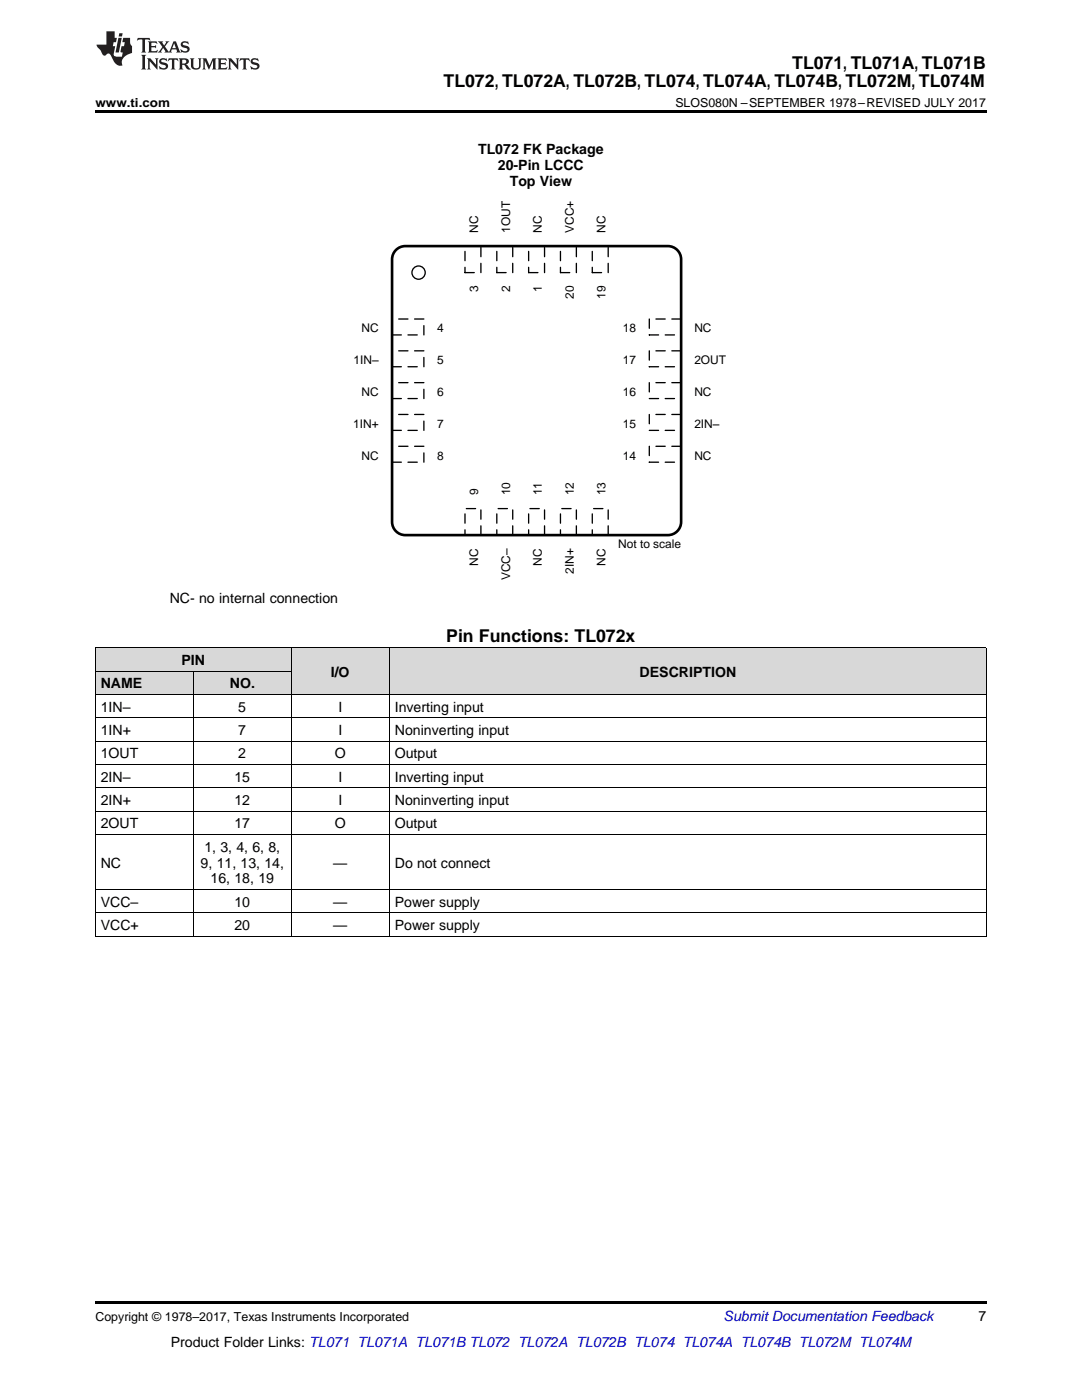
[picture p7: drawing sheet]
<svg xmlns="http://www.w3.org/2000/svg" width="216mm" height="279mm" viewBox="0 0 216 279" stroke-linecap="round" stroke-linejoin="round" font-family="sans-serif">
<defs><g id="words">
<g font-size="3.5">
<text x="88.5" y="17.3">TL072, TL072A, TL072B, TL074, TL074A, TL074B, TL072M, TL074M</text>
<text x="158.1" y="13.8">TL071, TL071A, TL071B</text>
<text x="89" y="128.1">Pin Functions: TL072x</text>
</g>
<g font-size="2.8">
<text x="95.4" y="30.7">TL072 FK Package</text>
<text x="99.3" y="33.9">20-Pin LCCC</text>
<text x="101.7" y="37">Top View</text>
<text x="33.9" y="120.3">NC- no internal connection</text>
<text x="20.1" y="137.4">NAME</text>
<text x="36.2" y="132.7">PIN</text>
<text x="45.9" y="137.4">NO.</text>
<text x="66" y="135">I/O</text>
<text x="127.6" y="135">DESCRIPTION</text>
<text x="20.1" y="142">1IN–</text>
<text x="47.6" y="142">5</text>
<text x="67.5" y="142">I</text>
<text x="78.8" y="142">Inverting input</text>
<text x="20.1" y="146.7">1IN+</text>
<text x="47.6" y="146.7">7</text>
<text x="67.5" y="146.7">I</text>
<text x="78.8" y="146.7">Noninverting input</text>
<text x="20.1" y="151.3">1OUT</text>
<text x="20.1" y="156">2IN–</text>
<text x="46.8" y="156">15</text>
<text x="47.6" y="151.3">2</text>
<text x="66.8" y="151.3">O</text>
<text x="67.5" y="156">I</text>
<text x="78.8" y="151.3">Output</text>
<text x="78.8" y="156">Inverting input</text>
<text x="20.1" y="160.7">2IN+</text>
<text x="46.8" y="160.7">12</text>
<text x="67.5" y="160.7">I</text>
<text x="78.8" y="160.7">Noninverting input</text>
<text x="20.1" y="165.3">2OUT</text>
<text x="46.8" y="165.3">17</text>
<text x="66.8" y="165.3">O</text>
<text x="78.8" y="165.3">Output</text>
<text x="20.1" y="173.1">NC</text>
<text x="40" y="173.1">9, 11, 13, 14,</text>
<text x="40.8" y="170">1, 3, 4, 6, 8,</text>
<text x="66.5" y="173.1">—</text>
<text x="78.8" y="173.1">Do not connect</text>
<text x="42" y="176.3">16, 18, 19</text>
<text x="20.1" y="181">VCC–</text>
<text x="20.1" y="185.6">VCC+</text>
<text x="46.8" y="181">10</text>
<text x="46.8" y="185.6">20</text>
<text x="66.5" y="181">—</text>
<text x="66.5" y="185.6">—</text>
<text x="78.8" y="181">Power supply</text>
<text x="78.8" y="185.6">Power supply</text>
<text x="195.3" y="263.6">7</text>
<text x="34.1" y="268.9">Product Folder Links: TL071 TL071A TL071B TL072 TL072A TL072B TL074 TL074A TL074B TL072M TL074M</text>
</g>
<text font-size="2.8" fill="#0000c8" x="144.4" y="263.6">Submit Documentation Feedback</text>
<g font-size="2.5">
<text x="19" y="21.4">www.ti.com</text>
<text x="134.8" y="21.4">SLOS080N –SEPTEMBER 1978–REVISED JULY 2017</text>
<text x="19" y="263.6">Copyright © 1978–2017, Texas Instruments Incorporated</text>
</g>
<g font-size="2.4">
<text x="95.4" y="46.5" transform="rotate(-90 95.4 46.5)">NC</text>
<text x="101.8" y="46.5" transform="rotate(-90 101.8 46.5)">1OUT</text>
<text x="108.1" y="46.5" transform="rotate(-90 108.1 46.5)">NC</text>
<text x="114.5" y="46.5" transform="rotate(-90 114.5 46.5)">VCC+</text>
<text x="120.8" y="46.5" transform="rotate(-90 120.8 46.5)">NC</text>
<text x="95.4" y="58.4" transform="rotate(-90 95.4 58.4)">3</text>
<text x="101.8" y="58.4" transform="rotate(-90 101.8 58.4)">2</text>
<text x="108.1" y="58.4" transform="rotate(-90 108.1 58.4)">1</text>
<text x="114.5" y="59.7" transform="rotate(-90 114.5 59.7)">20</text>
<text x="120.8" y="59.7" transform="rotate(-90 120.8 59.7)">19</text>
<text x="72.2" y="66.3">NC</text>
<text x="87.2" y="66.3">4</text>
<text x="124.3" y="66.3">18</text>
<text x="138.5" y="66.3">NC</text>
<text x="70.6" y="72.7">1IN±</text>
<text x="87.2" y="72.7">5</text>
<text x="124.3" y="72.7">17</text>
<text x="138.5" y="72.7">2OUT</text>
<text x="72.2" y="79">NC</text>
<text x="87.2" y="79">6</text>
<text x="124.3" y="79">16</text>
<text x="138.5" y="79">NC</text>
<text x="70.5" y="85.4">1IN+</text>
<text x="87.2" y="85.4">7</text>
<text x="124.3" y="85.4">15</text>
<text x="138.5" y="85.4">2IN±</text>
<text x="72.2" y="91.7">NC</text>
<text x="87.2" y="91.7">8</text>
<text x="124.3" y="91.7">14</text>
<text x="138.5" y="91.7">NC</text>
<text x="95.4" y="98.9" transform="rotate(-90 95.4 98.9)">9</text>
<text x="101.8" y="98.9" transform="rotate(-90 101.8 98.9)">10</text>
<text x="108.1" y="98.9" transform="rotate(-90 108.1 98.9)">11</text>
<text x="114.5" y="98.9" transform="rotate(-90 114.5 98.9)">12</text>
<text x="120.8" y="98.9" transform="rotate(-90 120.8 98.9)">13</text>
<text x="95.4" y="112.9" transform="rotate(-90 95.4 112.9)">NC</text>
<text x="108.1" y="112.9" transform="rotate(-90 108.1 112.9)">NC</text>
<text x="120.8" y="112.9" transform="rotate(-90 120.8 112.9)">NC</text>
<text x="123.3" y="109.4">Not to scale</text>
<text x="101.8" y="115.8" transform="rotate(-90 101.8 115.8)">VCC±</text>
<text x="114.5" y="114.5" transform="rotate(-90 114.5 114.5)">2IN+</text>
</g>
</g></defs>
<g fill="#d8d8d8">
<path d="M58.1 129.3h19.6v9.3h-19.6z"/>
<path d="M77.7 129.3h119.1v9.3h-119.1z"/>
<path d="M19 134h19.6v4.6h-19.6z"/>
<path d="M38.6 134h19.5v4.6h-19.5z"/>
<path d="M19 129.3h19.6v4.7h-19.6z"/>
<path d="M38.6 129.3h19.5v4.7h-19.5z"/>
</g>
<path d="M19 259.7h177.8v.5h-177.8z" fill="#000"/>
<g fill="none" stroke="#000" stroke-width=".2">
<path d="M19 138.6h177.8M19 133.9h39.1M19 129.3h177.8M19.1 129.3v57.6M38.5 134v52.9M58.1 129.3v57.6M77.7 129.3v57.6M196.8 129.3v57.6M19 157.2h177.8M19 152.6h177.8M19 147.9h177.8M19 143.2h177.8"/>
<path d="M19 177.5h177.8M19 166.5h177.8M19 161.9h177.8M19 186.8h177.8M19 182.2h177.8"/>
</g>
<path d="M78.2 63.7h6.4v3.1h-6.4z" fill-rule="evenodd" fill="#fff"/>
<path d="M78.2 63.7h6.4v3.1h-6.4z" fill="none" stroke="#000" stroke-width=".26" stroke-dasharray="1.9 1.3"/>
<path d="M78.2 70h6.4v3.2h-6.4z" fill-rule="evenodd" fill="#fff"/>
<path d="M78.2 70h6.4v3.2h-6.4z" fill="none" stroke="#000" stroke-width=".26" stroke-dasharray="1.9 1.3"/>
<path d="M78.2 76.4h6.4v3.1h-6.4z" fill-rule="evenodd" fill="#fff"/>
<path d="M78.2 76.4h6.4v3.1h-6.4z" fill="none" stroke="#000" stroke-width=".26" stroke-dasharray="1.9 1.3"/>
<path d="M78.2 82.7h6.4v3.2h-6.4z" fill-rule="evenodd" fill="#fff"/>
<path d="M78.2 82.7h6.4v3.2h-6.4z" fill="none" stroke="#000" stroke-width=".26" stroke-dasharray="1.9 1.3"/>
<path d="M78.2 89.1h6.4v3.1h-6.4z" fill-rule="evenodd" fill="#fff"/>
<path d="M78.2 89.1h6.4v3.1h-6.4z" fill="none" stroke="#000" stroke-width=".26" stroke-dasharray="1.9 1.3"/>
<path d="M92.8 101.5h3.2v5.3h-3.2z" fill-rule="evenodd" fill="#fff"/>
<path d="M92.8 101.5h3.2v5.3h-3.2z" fill="none" stroke="#000" stroke-width=".26" stroke-dasharray="1.9 1.3"/>
<path d="M99.1 101.5h3.2v5.3h-3.2z" fill-rule="evenodd" fill="#fff"/>
<path d="M99.1 101.5h3.2v5.3h-3.2z" fill="none" stroke="#000" stroke-width=".26" stroke-dasharray="1.9 1.3"/>
<path d="M105.5 101.5h3.2v5.3h-3.2z" fill-rule="evenodd" fill="#fff"/>
<path d="M105.5 101.5h3.2v5.3h-3.2z" fill="none" stroke="#000" stroke-width=".26" stroke-dasharray="1.9 1.3"/>
<path d="M111.8 101.5h3.2v5.3h-3.2z" fill-rule="evenodd" fill="#fff"/>
<path d="M111.8 101.5h3.2v5.3h-3.2z" fill="none" stroke="#000" stroke-width=".26" stroke-dasharray="1.9 1.3"/>
<path d="M118.2 101.5h3.2v5.3h-3.2z" fill-rule="evenodd" fill="#fff"/>
<path d="M118.2 101.5h3.2v5.3h-3.2z" fill="none" stroke="#000" stroke-width=".26" stroke-dasharray="1.9 1.3"/>
<path d="M129.6 89.1h6.3v3.1h-6.3z" fill-rule="evenodd" fill="#fff"/>
<path d="M129.6 89.1h6.3v3.1h-6.3z" fill="none" stroke="#000" stroke-width=".26" stroke-dasharray="1.9 1.3"/>
<path d="M129.6 82.7h6.3v3.2h-6.3z" fill-rule="evenodd" fill="#fff"/>
<path d="M129.6 82.7h6.3v3.2h-6.3z" fill="none" stroke="#000" stroke-width=".26" stroke-dasharray="1.9 1.3"/>
<path d="M129.6 76.4h6.3v3.1h-6.3z" fill-rule="evenodd" fill="#fff"/>
<path d="M129.6 76.4h6.3v3.1h-6.3z" fill="none" stroke="#000" stroke-width=".26" stroke-dasharray="1.9 1.3"/>
<path d="M129.6 70h6.3v3.2h-6.3z" fill-rule="evenodd" fill="#fff"/>
<path d="M129.6 70h6.3v3.2h-6.3z" fill="none" stroke="#000" stroke-width=".26" stroke-dasharray="1.9 1.3"/>
<path d="M129.6 63.7h6.3v3.1h-6.3z" fill-rule="evenodd" fill="#fff"/>
<path d="M129.6 63.7h6.3v3.1h-6.3z" fill="none" stroke="#000" stroke-width=".26" stroke-dasharray="1.9 1.3"/>
<path d="M118.2 49.1h3.2v5.3h-3.2z" fill-rule="evenodd" fill="#fff"/>
<path d="M118.2 49.1h3.2v5.3h-3.2z" fill="none" stroke="#000" stroke-width=".26" stroke-dasharray="1.9 1.3"/>
<path d="M111.8 49.1h3.2v5.3h-3.2z" fill-rule="evenodd" fill="#fff"/>
<path d="M111.8 49.1h3.2v5.3h-3.2z" fill="none" stroke="#000" stroke-width=".26" stroke-dasharray="1.9 1.3"/>
<path d="M105.5 49.1h3.2v5.3h-3.2z" fill-rule="evenodd" fill="#fff"/>
<path d="M105.5 49.1h3.2v5.3h-3.2z" fill="none" stroke="#000" stroke-width=".26" stroke-dasharray="1.9 1.3"/>
<path d="M99.1 49.1h3.2v5.3h-3.2z" fill-rule="evenodd" fill="#fff"/>
<path d="M99.1 49.1h3.2v5.3h-3.2z" fill="none" stroke="#000" stroke-width=".26" stroke-dasharray="1.9 1.3"/>
<path d="M92.8 49.1h3.2v5.3h-3.2z" fill-rule="evenodd" fill="#fff"/>
<path d="M92.8 49.1h3.2v5.3h-3.2z" fill="none" stroke="#000" stroke-width=".26" stroke-dasharray="1.9 1.3"/>
<circle cx="83.5" cy="54.4" r="1.32" fill="none" stroke="#000" stroke-width=".26"/>
<path d="M79.2 49.7l1.1-.5 .6-.1h52.4a2.65 2.65 0 0 1 2.6 2.7v52.3a2.65 2.65 0 0 1-2.6 2.7h-52.4a2.65 2.65 0 0 1-2.7-2.7v-52.3a2.64 2.64 0 0 1 1-2.1z" fill="none" stroke="#000" stroke-width=".53"/>
<path d="M19 22h177.8v.5h-177.8z" fill="#000"/>
<g fill="#231f20">
<path d="M27.5 7.6l-.1 .5 .4-.2h.6v.1v2.1l-.2 .4h1l-.3-.4v-2.1l.1-.1h.5l.5 .2-.2-.5zM29.5 8.3l.2 .3v1.5l-.2 .4h1.8l.2-.6a1.04 1.04 0 0 1-1.3 .2v-.7h.6l.3 .2v-.6l-.3 .2h-.6v-.6l.8-.1 .4 .3-.2-.5zM31.5 8.3l.9 1.1-.9 1.1h.8l-.2-.2 .5-.7 .4 .7-.2 .2h1.5l-.1-.2 .1-.4h.9l.1 .4-.2 .2h1l-.3-.3-.7-1.9h-.5l-.9 2-.8-1 .9-1h-.8l.1 .3-.3 .5-.4-.6 .2-.2zM34.7 8.6l.4 1h-.7zM36.3 8.4a.63 .63 0 0 0-.2 .7 .63 .63 0 0 0 .6 .4l.6 .2 .1 .2a.75 .75 0 0 1-.7 .4 .75 .75 0 0 1-.6-.5l.1 .7 .1-.1a1.11 1.11 0 0 0 1.5-.6 1.13 1.13 0 0 0-1.2-.8l-.1-.4a1.04 1.04 0 0 1 1.2 .2l-.2-.5-.1 .1-.5-.2zM28.2 10.9l.2 .4v2.2l-.2 .4h1l-.3-.4v-2.2l.3-.4zM29.3 11.6l.3 .4v1.5l-.3 .4h.8l-.2-.4v-1.3l1.5 1.7v-1.9l.2-.4h-.7l.2 .4v.9l-1.1-1.3zM32 11.8a.62 .62 0 0 0-.2 .7 .62 .62 0 0 0 .6 .4l.6 .1 .1 .3a.76 .76 0 0 1-.7 .3 .76 .76 0 0 1-.6-.4l.1 .7 .1-.1a1.11 1.11 0 0 0 1.5-.6 1.13 1.13 0 0 0-1.2-.8l-.1-.4a1.04 1.04 0 0 1 1.2 .2l-.2-.6-.1 .1-.5-.1zM33.7 11.6l-.2 .6a.61 .61 0 0 1 .8-.3v1.6l-.2 .4h.9l-.2-.4v-1.6a.63 .63 0 0 1 .8 .3l-.2-.6zM35.6 11.6l.3 .4v1.5l-.3 .4h1l-.2-.2v-.8l.5 .2a.76 .76 0 0 0 1.2 .7l-1-1a.58 .58 0 0 0 .6-.5 .58 .58 0 0 0-.5-.6zM36.4 11.9h.1a.45 .45 0 0 1 .5 .1 .45 .45 0 0 1 .1 .5l-.7 .2zM37.9 11.6l.2 .2a2.17 2.17 0 0 0 .3 1.9 .99 .99 0 0 0 1.6-.6v-1.1l.2-.4h-.7l.2 .2a1.92 1.92 0 0 1-.2 1.8 .6 .6 0 0 1-.9-.5v-1.1l.2-.4zM40.4 11.6l.2 .4v1.5l-.2 .4h.7l-.2-.4v-1.4l.8 1.8 .8-1.8v1.4l-.2 .4h.9l-.2-.4v-1.5l.2-.4h-.8l-.6 1.5-.6-1.5zM43.4 11.6l.2 .4v1.5l-.2 .4h1.8l.2-.6a1.04 1.04 0 0 1-1.3 .1v-.6h.5l.4 .2v-.6l-.4 .2h-.5v-.7h.8l.3 .3-.1-.6zM45.5 11.6l.2 .4v1.5l-.2 .4h.7l-.2-.4v-1.3l1.5 1.7v-1.9l.2-.4h-.7l.2 .4v.9l-1.1-1.3zM47.9 11.6l-.1 .6a.61 .61 0 0 1 .8-.3v1.6l-.3 .4h1l-.3-.4 .1-1.6a.63 .63 0 0 1 .7 .3l-.1-.6zM50.2 11.8a.62 .62 0 0 0-.2 .7 .62 .62 0 0 0 .6 .4l.6 .1 .2 .3a.76 .76 0 0 1-.8 .3 .76 .76 0 0 1-.6-.4l.1 .7 .2-.1a1.11 1.11 0 0 0 1.5-.6 1.13 1.13 0 0 0-1.3-.8l-.1-.4a1.04 1.04 0 0 1 1.2 .2l-.1-.6-.2 .1-.5-.1z"/>
<path d="M21.2 6.3v2.6h-1.9l.1 .4 .7 .9a.91 .91 0 0 0 1 .8 .56 .56 0 0 1 .5-.3 .56 .56 0 0 1 .5 .3l.4 .8a1.53 1.53 0 0 0 1.9 1.2 1.54 1.54 0 0 1 1-2.1l.9-.3v-1.4a1.52 1.52 0 0 1-.3-1.6h-1.4l-.2 .8h.5l-.2 .8h-.4l-.2 1v.2l.4 .1-.2 .8a1.93 1.93 0 0 1-1.6-.3l.3-1.8h-.5l.2-.8h.4l.2-.8h-.4v-1.3zM23.6 7.6l-.6 2.9h.7l.6-2.9zM23.8 6.6l-.1 .7h.6l.2-.7z"/>
</g>
<use href="#words"/>
</svg>
